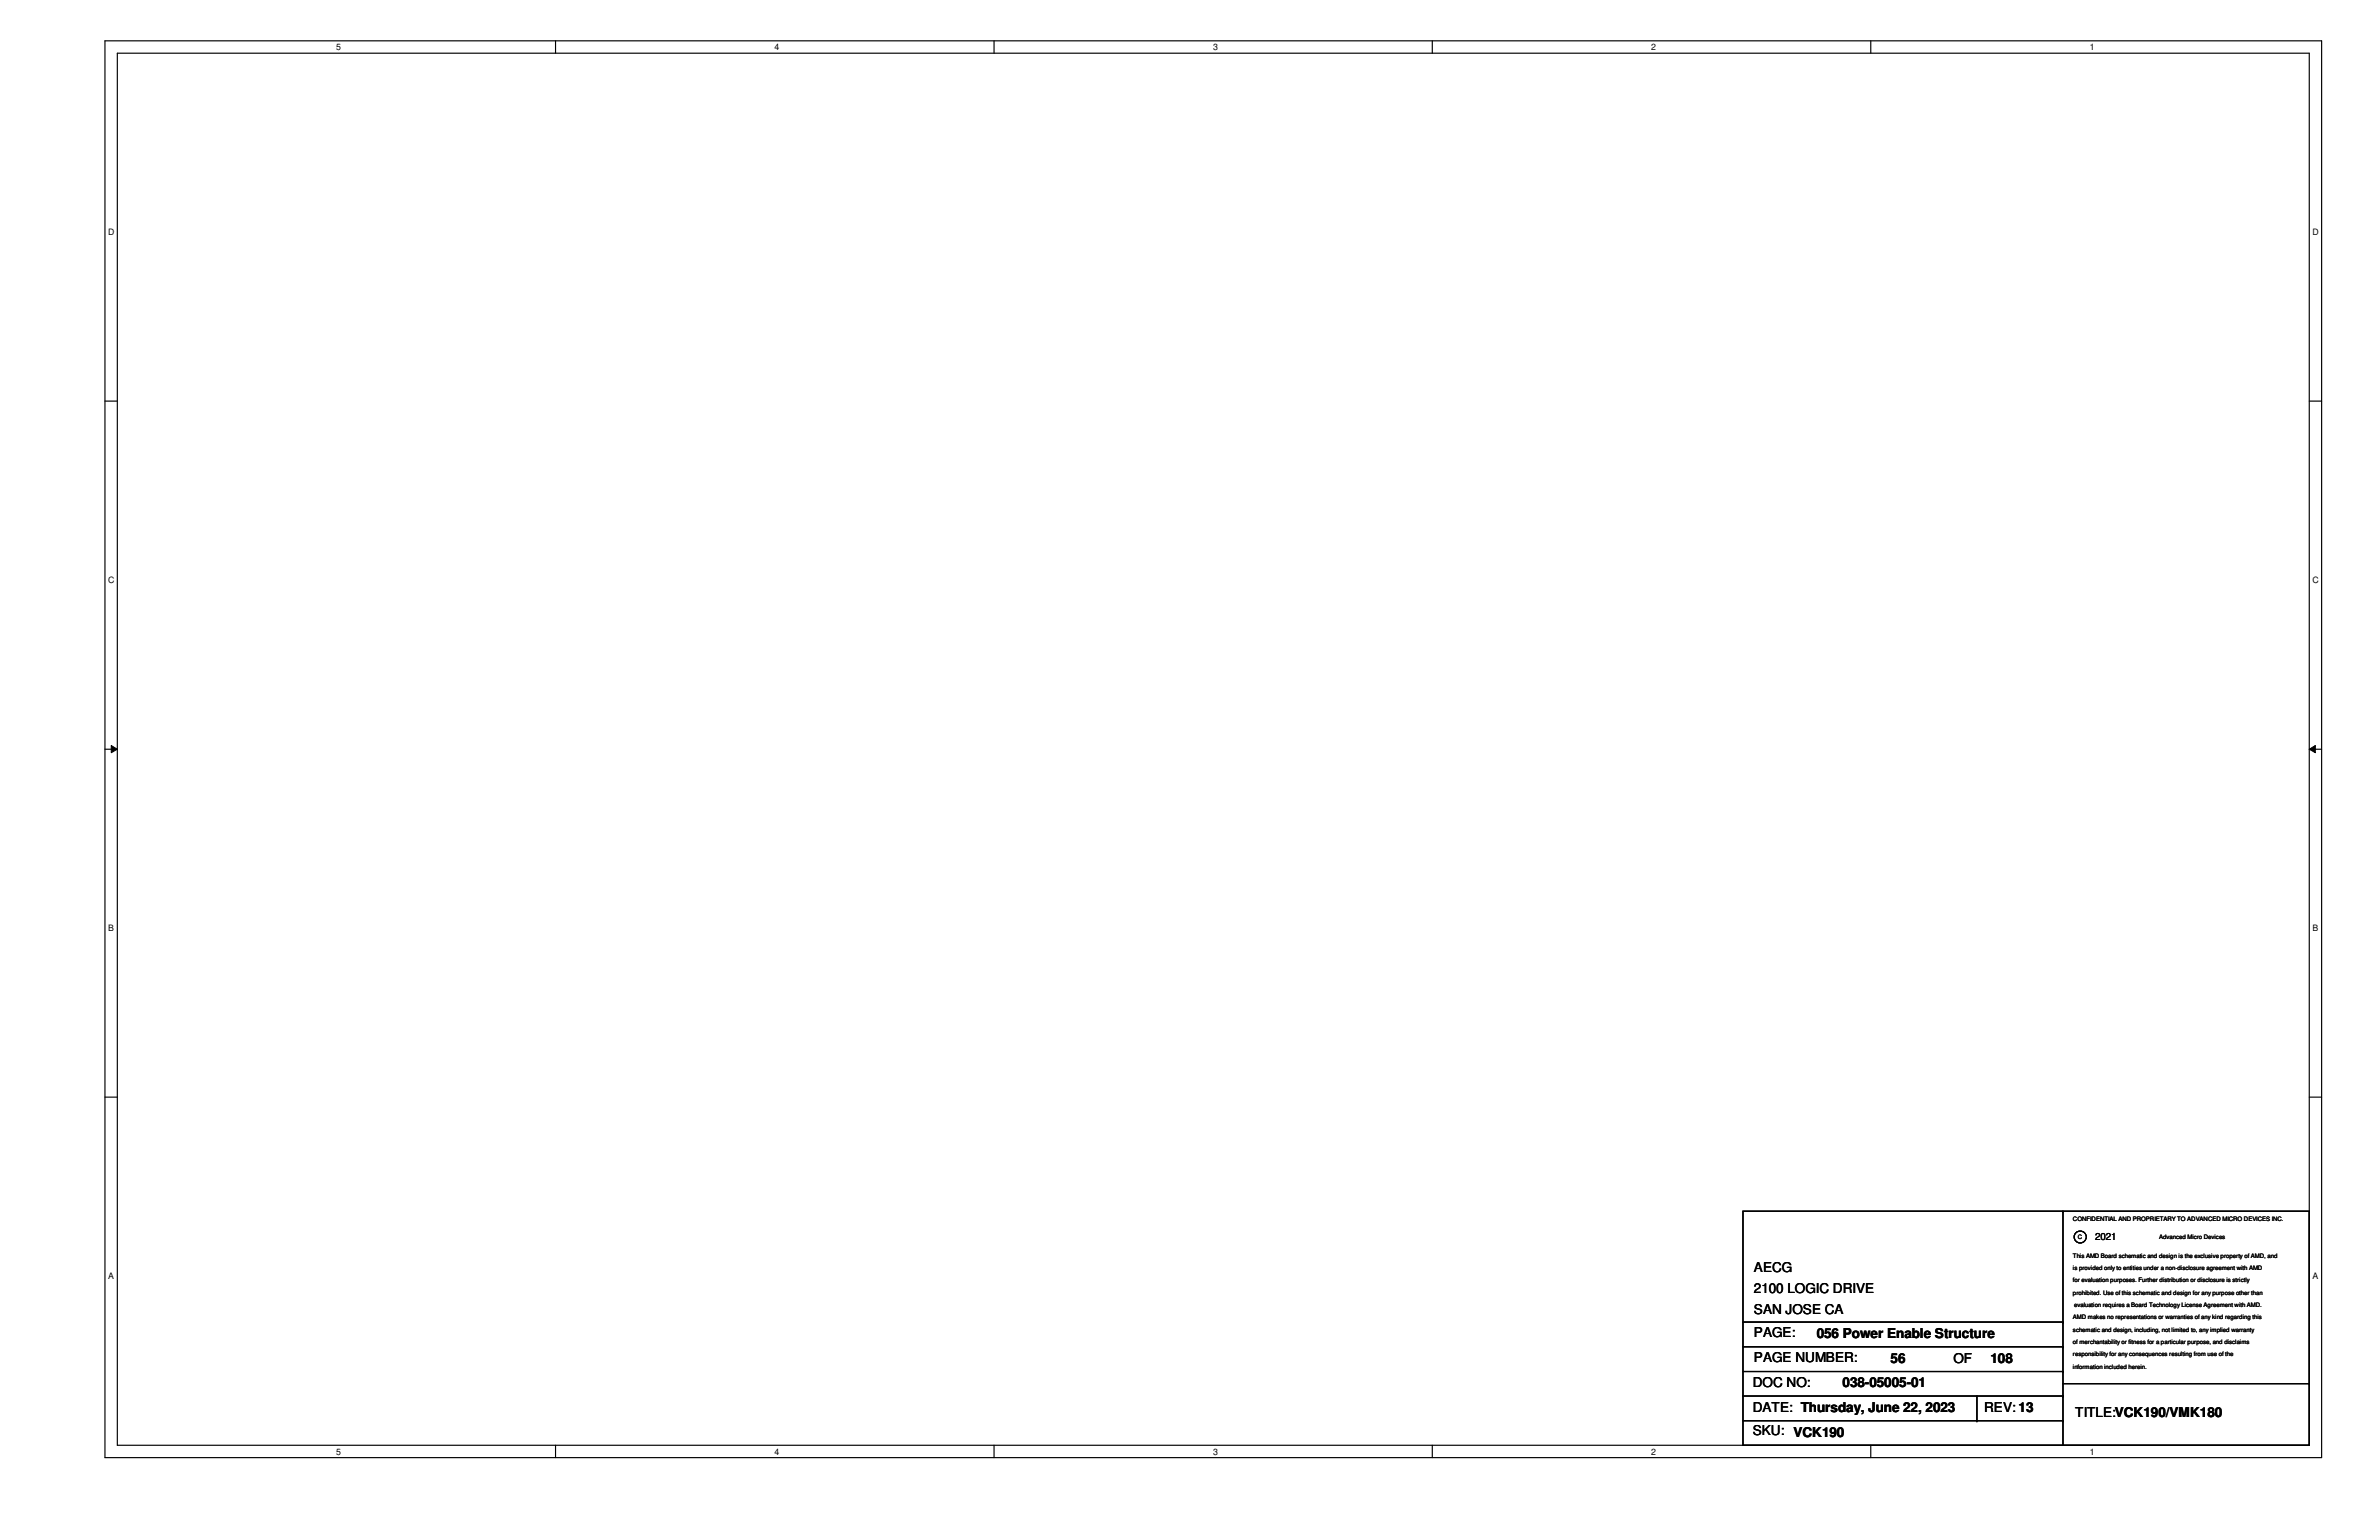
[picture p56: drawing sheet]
<svg xmlns="http://www.w3.org/2000/svg" width="432mm" height="279mm" viewBox="0 0 432 279" stroke-linecap="round" stroke-linejoin="round" font-family="sans-serif">
<defs><g id="words">
<g font-size="2.5">
<text x="318.3" y="230.7">AECG</text>
<text x="318.3" y="234.5">2100 LOGIC DRIVE</text>
<text x="318.3" y="238.3">SAN JOSE CA</text>
<text x="318.3" y="242.6">PAGE:</text>
<text x="329.7" y="242.8">056 Power Enable Structure</text>
<text x="318.1" y="251.7">DOC NO:</text>
<text x="318.3" y="247.1">PAGE NUMBER:</text>
<text x="334.4" y="251.7">038-05005-01</text>
<text x="343.2" y="247.3">56</text>
<text x="354.5" y="247.3">OF</text>
<text x="361.3" y="247.3">108</text>
<text x="318.1" y="256.2">DATE: Thursday, June 22, 2023</text>
<text x="360.1" y="256.2">REV: 13</text>
<text x="376.7" y="257.1">TITLE:VCK190/VMK180</text>
<text x="318.1" y="260.4">SKU: VCK190</text>
</g>
<text font-size="1.8" x="380.3" y="225">2021</text>
<g font-size="1.6">
<text x="61" y="9.1">5</text>
<text x="140.6" y="9.1">4</text>
<text x="220.2" y="9.1">3</text>
<text x="299.7" y="9.1">2</text>
<text x="379.3" y="9.1">1</text>
<text x="19.6" y="42.6">D</text>
<text x="419.7" y="42.6">D</text>
<text x="19.6" y="105.7">C</text>
<text x="419.7" y="105.7">C</text>
<text x="19.6" y="168.9">B</text>
<text x="419.7" y="168.9">B</text>
<text x="19.6" y="232">A</text>
<text x="419.7" y="232">A</text>
<text x="61" y="263.9">5</text>
<text x="140.6" y="263.9">4</text>
<text x="220.2" y="263.9">3</text>
<text x="299.7" y="263.9">2</text>
<text x="379.3" y="263.9">1</text>
</g>
<g font-size="1.1">
<text x="376.3" y="221.5">CONFIDENTIAL AND PROPRIETARY TO ADVANCED MICRO DEVICES INC.</text>
<text x="377.1" y="224.8">C</text>
<text x="391.9" y="224.8">Advanced Micro Devices</text>
<text x="376.3" y="232.7">for evaluation purposes. Further distribution or disclosure is strictly</text>
<text x="376.3" y="230.4">is provided only to entities under a non-disclosure agreement with AMD</text>
<text x="376.3" y="228.2">This AMD Board schematic and design is the exclusive property of AMD, and</text>
<text x="376.3" y="234.9">prohibited. Use of this schematic and design for any purpose other than</text>
<text x="376.3" y="239.4">AMD makes no representations or warranties of any kind regarding this</text>
<text x="376.5" y="237.2">evaluation requires a Board Technology License Agreement with AMD.</text>
<text x="376.3" y="241.6">schematic and design, including, not limited to, any implied warranty</text>
<text x="376.3" y="243.8">of merchantability or fitness for a particular purpose, and disclaims</text>
<text x="376.3" y="246.1">responsibility for any consequences resulting from use of the</text>
<text x="376.3" y="248.3">information included herein.</text>
</g>
</g></defs>
<path d="M19.1 7.4h402.3v257.1h-402.3zM21.3 9.7h397.8v252.5h-397.8z" fill="none" stroke="#000" stroke-width=".21"/>
<g fill="#fff">
<path d="M61 7.7h.9v1.7h-.9z"/>
<path d="M61 262.5h.9v1.7h-.9z"/>
</g>
<path d="M100.8 7.4v2.3M100.8 262.2v2.3" fill="none" stroke="#000" stroke-width=".21"/>
<g fill="#fff">
<path d="M140.6 7.7h.9v1.7h-.9z"/>
<path d="M140.6 262.5h.9v1.7h-.9z"/>
</g>
<path d="M180.4 7.4v2.3M180.4 262.2v2.3" fill="none" stroke="#000" stroke-width=".21"/>
<g fill="#fff">
<path d="M220.2 7.7h.9v1.7h-.9z"/>
<path d="M220.2 262.5h.9v1.7h-.9z"/>
</g>
<path d="M260 7.4v2.3M260 262.2v2.3" fill="none" stroke="#000" stroke-width=".21"/>
<g fill="#fff">
<path d="M299.7 7.7h.9v1.7h-.9z"/>
<path d="M299.7 262.5h.9v1.7h-.9z"/>
</g>
<path d="M339.6 7.4v2.3M339.6 262.2v2.3" fill="none" stroke="#000" stroke-width=".21"/>
<g fill="#fff">
<path d="M379.3 7.7h.9v1.7h-.9z"/>
<path d="M379.3 262.5h.9v1.7h-.9z"/>
<path d="M19.6 41.2h1.2v1.8h-1.2z"/>
<path d="M419.7 41.2h1.2v1.8h-1.2z"/>
<path d="M19.6 104.3h1.2v1.8h-1.2z"/>
<path d="M419.7 104.3h1.2v1.8h-1.2z"/>
</g>
<path d="M19.1 72.8h2.2M419.1 72.8h2.3" fill="none" stroke="#000" stroke-width=".21"/>
<g fill="#fff">
<path d="M19.6 167.5h1.1v1.7h-1.1z"/>
<path d="M419.7 167.5h1.1v1.7h-1.1z"/>
</g>
<path d="M19.1 135.9h2.2M419.1 135.9h2.3" fill="none" stroke="#000" stroke-width=".21"/>
<path d="M20.2 135.3l1.1 .6-1.1 .7zM419.1 135.9l1.1-.6v1.3z" fill="#000"/>
<path d="M20.2 135.3l1.1 .6-1.1 .7zM419.1 135.9l1.1-.6v1.3z" fill="none" stroke="#000" stroke-width=".18"/>
<g fill="#fff">
<path d="M19.6 230.6h1.1v1.8h-1.1z"/>
<path d="M419.7 230.6h1.1v1.8h-1.1z"/>
</g>
<g fill="none" stroke="#000" stroke-width=".21">
<path d="M19.1 199.1h2.2M419.1 199.1h2.3M316.4 219.8h102.7v42.4h-102.7zM374.4 219.8h.1M374.4 219.8v42.4M316.4 239.9h58M374.4 239.9h.1M316.4 244.3h58M316.4 248.8h58M316.4 253.3h58M316.4 257.8h58M358.8 257.8h.1"/>
<path d="M358.8 253.3v4.5M374.4 244.3h.1M374.4 248.8h.1M374.4 253.3h.1M374.4 257.8h.1M374.4 251h44.7M419.1 251h.1"/>
<circle cx="377.6" cy="224.4" r="1.09"/>
</g>
<use href="#words"/>
</svg>
